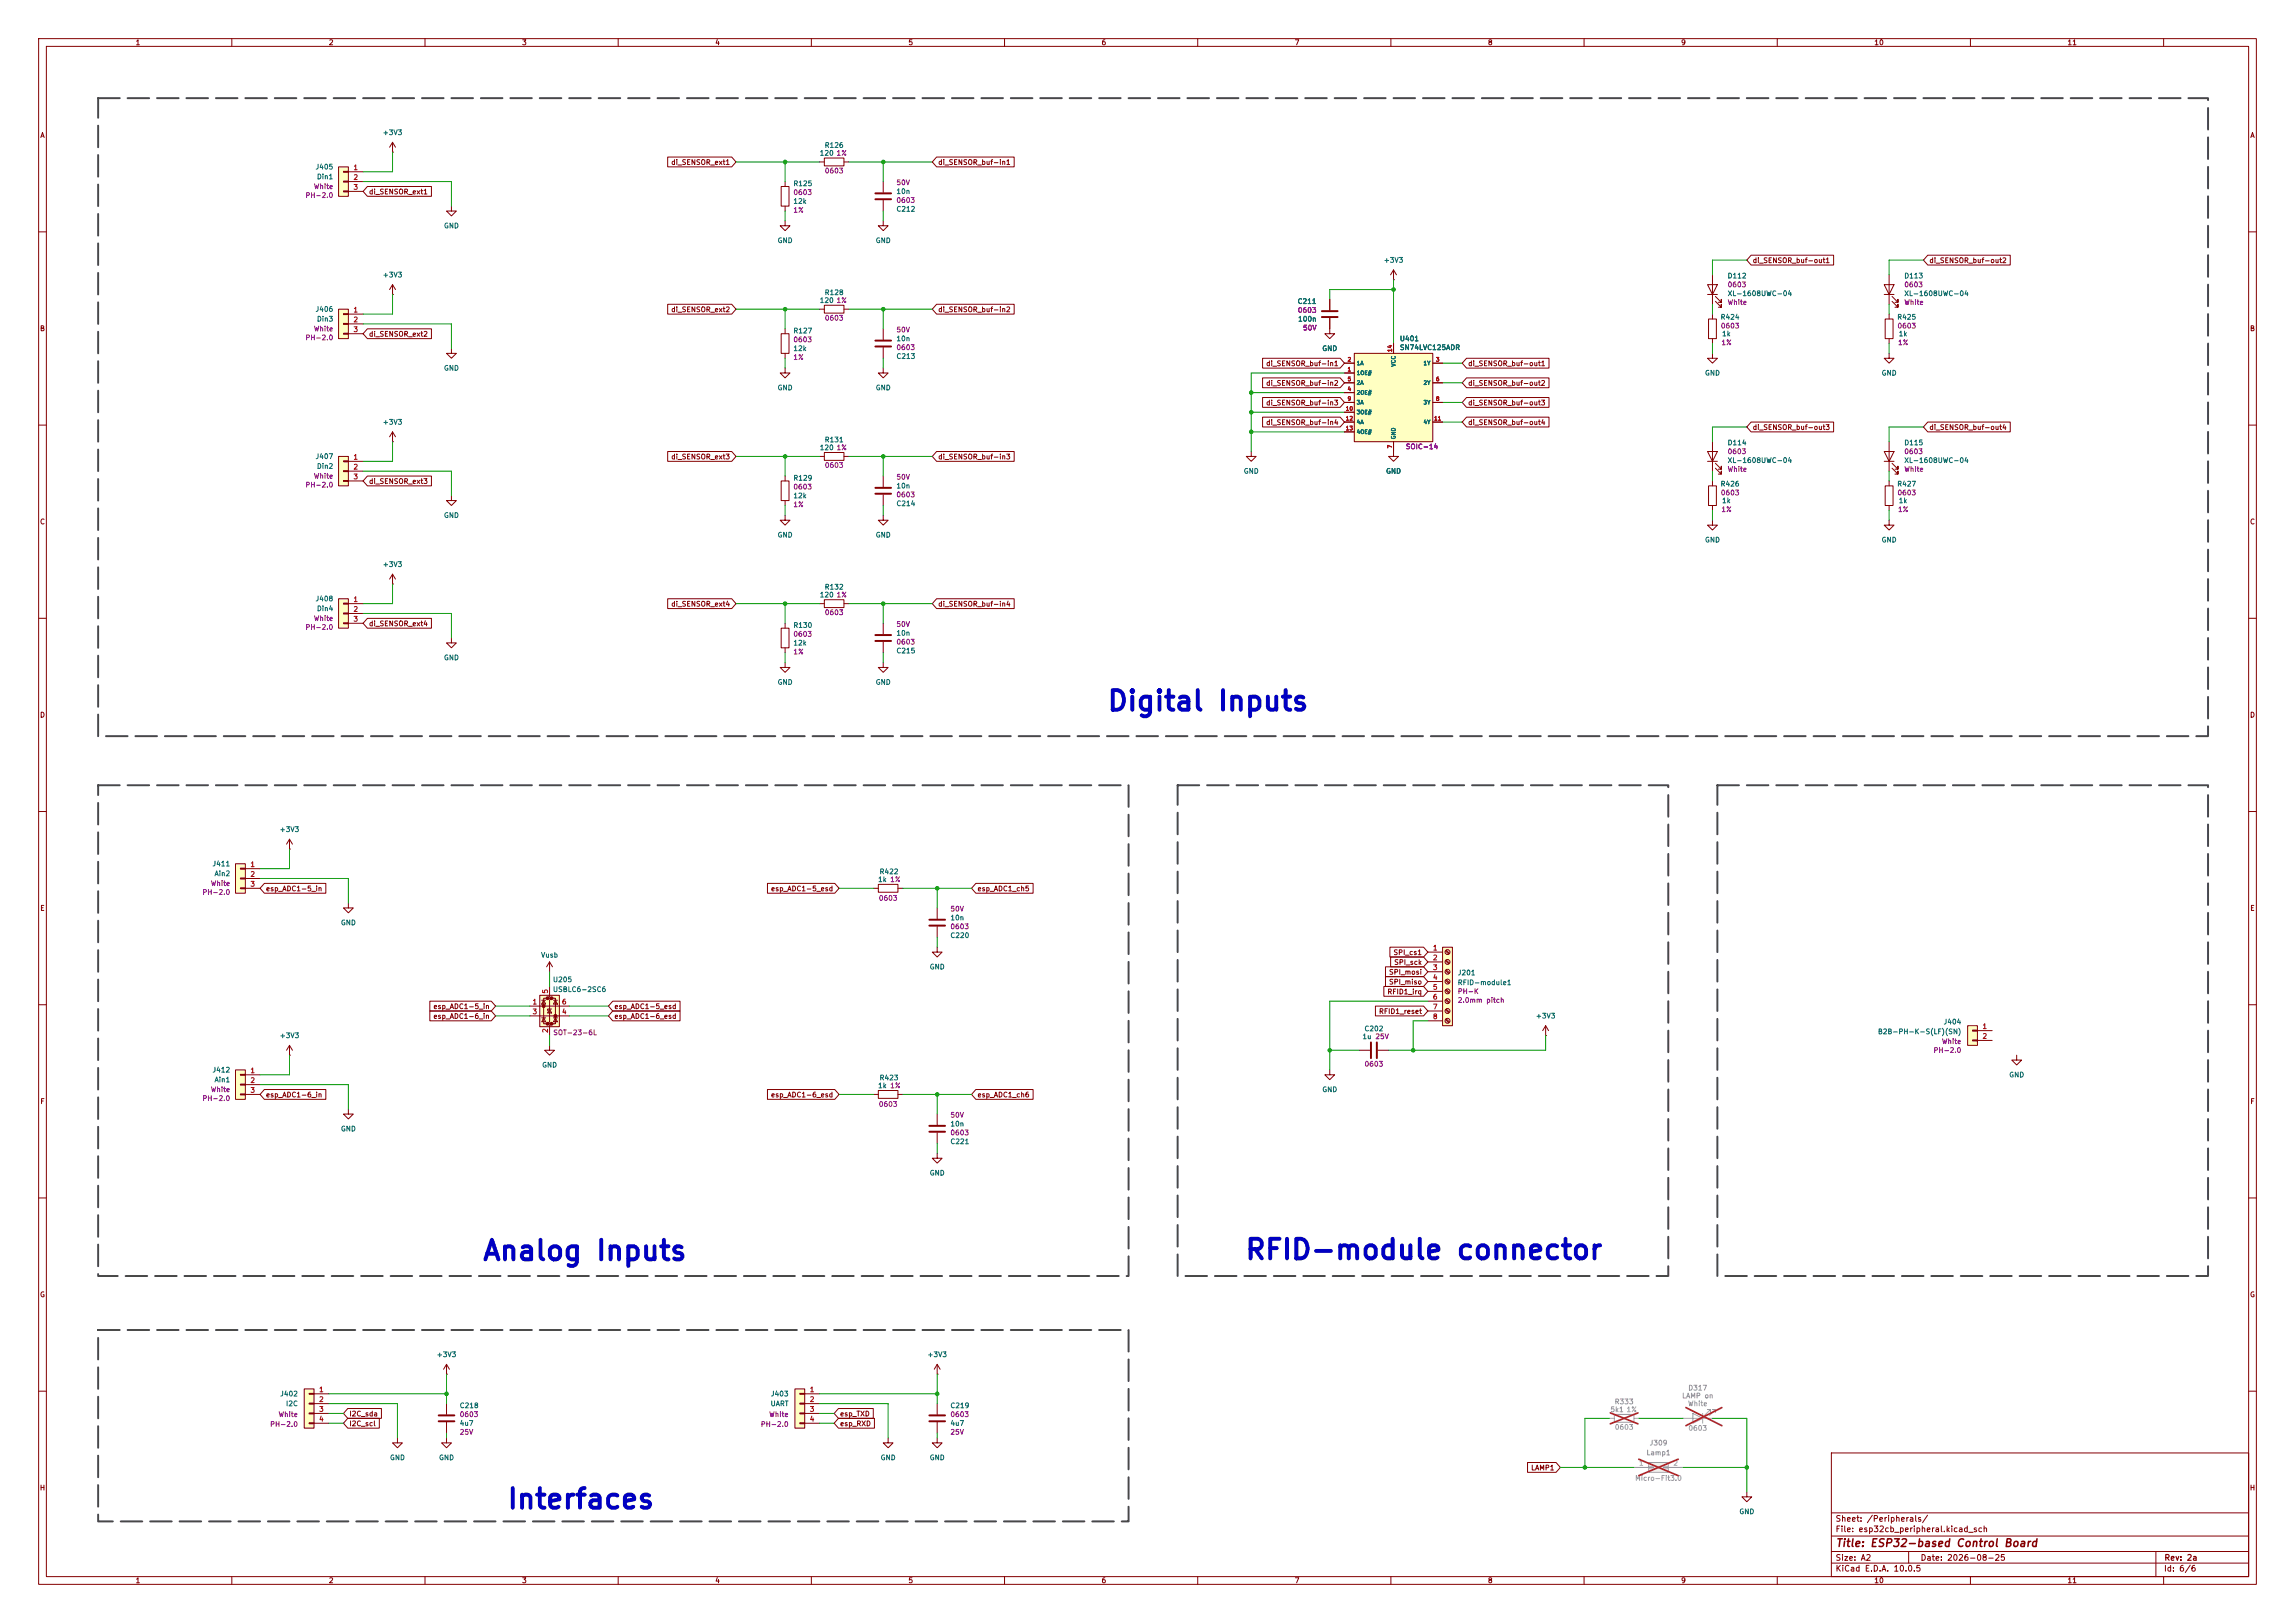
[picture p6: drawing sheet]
<svg xmlns="http://www.w3.org/2000/svg" width="594mm" height="420mm" viewBox="0 0 594 420" stroke-linecap="round" stroke-linejoin="round" font-family="sans-serif">
<defs><g id="words">
<g font-size="5.1" fill="#0000c2">
<text x="286.3" y="185.2">Digital Inputs</text>
<text x="124.6" y="327.4">Analog Inputs</text>
<text x="322" y="327.2">RFID-module connector</text>
<text x="131" y="391.7">Interfaces</text>
</g>
<text font-size="2" fill="#840000" x="475" y="400.8">Title: ESP32-based Control Board</text>
<g font-size="1.5" fill="#840000">
<text x="475" y="394.1">Sheet: /Peripherals/</text>
<text x="475" y="396.8">File: esp32cb_peripheral.kicad_sch</text>
<text x="475" y="407">KiCad E.D.A. 10.0.5</text>
<text x="475" y="404.2">Size: A2</text>
<text x="497" y="404.2">Date: 2026-08-25</text>
<text x="560" y="407">Id: 6/6</text>
<text x="560.1" y="404.2">Rev: 2a</text>
</g>
<g font-size="1.3" fill="#840000">
<text x="35" y="12">1</text>
<text x="85" y="12">2</text>
<text x="135" y="12">3</text>
<text x="185" y="12">4</text>
<text x="235" y="12">5</text>
<text x="285" y="12">6</text>
<text x="335" y="12">7</text>
<text x="385" y="12">8</text>
<text x="435" y="12">9</text>
<text x="485" y="12">10</text>
<text x="535" y="12">11</text>
<text x="10.3" y="36">A</text>
<text x="582.3" y="36">A</text>
<text x="173.6" y="43">di_SENSOR_ext1</text>
<text x="242.7" y="43">di_SENSOR_buf-in1</text>
<text x="95.4" y="50.6">di_SENSOR_ext1</text>
<text x="453.5" y="68.4">di_SENSOR_buf-out1</text>
<text x="499.2" y="68.4">di_SENSOR_buf-out2</text>
<text x="173.6" y="81.1">di_SENSOR_ext2</text>
<text x="242.7" y="81.1">di_SENSOR_buf-in2</text>
<text x="10.2" y="86">B</text>
<text x="95.4" y="87.4">di_SENSOR_ext2</text>
<text x="582.2" y="86">B</text>
<text x="327.6" y="95">di_SENSOR_buf-in1</text>
<text x="379.9" y="95">di_SENSOR_buf-out1</text>
<text x="327.6" y="100.1">di_SENSOR_buf-in2</text>
<text x="379.9" y="100.1">di_SENSOR_buf-out2</text>
<text x="327.6" y="105.2">di_SENSOR_buf-in3</text>
<text x="379.9" y="105.2">di_SENSOR_buf-out3</text>
<text x="327.6" y="110.3">di_SENSOR_buf-in4</text>
<text x="379.9" y="110.3">di_SENSOR_buf-out4</text>
<text x="453.5" y="111.5">di_SENSOR_buf-out3</text>
<text x="499.2" y="111.5">di_SENSOR_buf-out4</text>
<text x="173.6" y="119.2">di_SENSOR_ext3</text>
<text x="242.7" y="119.2">di_SENSOR_buf-in3</text>
<text x="95.4" y="125.5">di_SENSOR_ext3</text>
<text x="10.2" y="136">C</text>
<text x="582.2" y="136">C</text>
<text x="173.6" y="157.3">di_SENSOR_ext4</text>
<text x="242.7" y="157.3">di_SENSOR_buf-in4</text>
<text x="95.4" y="162.3">di_SENSOR_ext4</text>
<text x="10.2" y="186">D</text>
<text x="582.2" y="186">D</text>
<text x="68.7" y="230.9">esp_ADC1-5_in</text>
<text x="199.4" y="230.9">esp_ADC1-5_esd</text>
<text x="252.9" y="230.9">esp_ADC1_ch5</text>
<text x="10.3" y="236">E</text>
<text x="582.3" y="236">E</text>
<text x="360.5" y="247.4">SPI_cs1</text>
<text x="360.7" y="250">SPI_sck</text>
<text x="359" y="257.6">RFID1_irq</text>
<text x="359.4" y="255.1">SPI_miso</text>
<text x="359.4" y="252.5">SPI_mosi</text>
<text x="112" y="263.9">esp_ADC1-6_in</text>
<text x="112" y="261.4">esp_ADC1-5_in</text>
<text x="158.9" y="261.4">esp_ADC1-5_esd</text>
<text x="158.9" y="263.9">esp_ADC1-6_esd</text>
<text x="356.8" y="262.7">RFID1_reset</text>
<text x="10.3" y="286">F</text>
<text x="68.7" y="284.3">esp_ADC1-6_in</text>
<text x="199.4" y="284.3">esp_ADC1-6_esd</text>
<text x="252.9" y="284.3">esp_ADC1_ch6</text>
<text x="582.3" y="286">F</text>
<text x="10.2" y="336">G</text>
<text x="582.2" y="336">G</text>
<text x="90.3" y="366.8">I2C_sda</text>
<text x="90.3" y="369.4">I2C_scl</text>
<text x="217.3" y="369.4">esp_RXD</text>
<text x="217.3" y="366.8">esp_TXD</text>
<text x="396.2" y="380.8">LAMP1</text>
<text x="10.2" y="386">H</text>
<text x="582.2" y="386">H</text>
<text x="35" y="410">1</text>
<text x="85" y="410">2</text>
<text x="135" y="410">3</text>
<text x="185" y="410">4</text>
<text x="235" y="410">5</text>
<text x="285" y="410">6</text>
<text x="335" y="410">7</text>
<text x="385" y="410">8</text>
<text x="435" y="410">9</text>
<text x="485" y="410">10</text>
<text x="535" y="410">11</text>
</g>
<g font-size="1.3" fill="#006464">
<text x="98.9" y="35.3">+3V3</text>
<text x="212" y="40.6">120</text>
<text x="213.3" y="38.6">R126</text>
<text x="81.5" y="44.1">J405</text>
<text x="81.9" y="46.7">Din1</text>
<text x="205.2" y="48.5">R125</text>
<text x="205.2" y="53">12k</text>
<text x="231.9" y="50.5">10n</text>
<text x="114.8" y="59.4">GND</text>
<text x="231.9" y="55.1">C212</text>
<text x="201.1" y="63.2">GND</text>
<text x="226.5" y="63.2">GND</text>
<text x="358" y="68.3">+3V3</text>
<text x="98.9" y="72.1">+3V3</text>
<text x="213.3" y="76.7">R128</text>
<text x="447" y="72.3">D112</text>
<text x="447" y="76.9">XL-1608UWC-04</text>
<text x="492.7" y="72.3">D113</text>
<text x="492.7" y="76.9">XL-1608UWC-04</text>
<text x="81.5" y="81">J406</text>
<text x="81.9" y="83.5">Din3</text>
<text x="212" y="78.7">120</text>
<text x="335.7" y="78.9">C211</text>
<text x="335.9" y="83.5">100n</text>
<text x="445.2" y="83">R424</text>
<text x="490.9" y="83">R425</text>
<text x="205.2" y="86.6">R127</text>
<text x="231.9" y="88.6">10n</text>
<text x="362.2" y="88.6">U401</text>
<text x="445.6" y="87.3">1k</text>
<text x="491.3" y="87.3">1k</text>
<text x="205.2" y="91.1">12k</text>
<text x="231.9" y="93.2">C213</text>
<text x="342.1" y="91.1">GND</text>
<text x="362.2" y="90.9">SN74LVC125ADR</text>
<text x="114.8" y="96.2">GND</text>
<text x="201.1" y="101.3">GND</text>
<text x="226.5" y="101.3">GND</text>
<text x="441.2" y="97.5">GND</text>
<text x="486.9" y="97.5">GND</text>
<text x="98.9" y="110.2">+3V3</text>
<text x="81.5" y="119.1">J407</text>
<text x="212" y="116.8">120</text>
<text x="213.3" y="114.8">R131</text>
<text x="447" y="115.5">D114</text>
<text x="492.7" y="115.5">D115</text>
<text x="81.9" y="121.6">Din2</text>
<text x="205.2" y="124.7">R129</text>
<text x="321.8" y="122.9">GND</text>
<text x="358.6" y="122.9">GND</text>
<text x="447" y="120.1">XL-1608UWC-04</text>
<text x="492.7" y="120.1">XL-1608UWC-04</text>
<text x="205.2" y="129.2">12k</text>
<text x="231.9" y="131.3">C214</text>
<text x="231.9" y="126.7">10n</text>
<text x="445.2" y="126.2">R426</text>
<text x="445.6" y="130.5">1k</text>
<text x="490.9" y="126.2">R427</text>
<text x="491.3" y="130.5">1k</text>
<text x="114.8" y="134.3">GND</text>
<text x="201.1" y="139.4">GND</text>
<text x="226.5" y="139.4">GND</text>
<text x="441.2" y="140.7">GND</text>
<text x="486.9" y="140.7">GND</text>
<text x="98.9" y="147">+3V3</text>
<text x="81.5" y="155.9">J408</text>
<text x="212" y="154.9">120</text>
<text x="213.3" y="152.9">R132</text>
<text x="81.9" y="158.4">Din4</text>
<text x="205.2" y="162.8">R130</text>
<text x="205.2" y="167.3">12k</text>
<text x="231.9" y="164.8">10n</text>
<text x="114.8" y="171.1">GND</text>
<text x="231.9" y="169.4">C215</text>
<text x="201.1" y="177.5">GND</text>
<text x="226.5" y="177.5">GND</text>
<text x="72.3" y="215.6">+3V3</text>
<text x="54.9" y="224.5">J411</text>
<text x="55.4" y="227">Ain2</text>
<text x="227.5" y="226.5">R422</text>
<text x="227.1" y="228.5">1k 1%</text>
<text x="88.1" y="239.7">GND</text>
<text x="245.9" y="238.5">10n</text>
<text x="245.9" y="243">C220</text>
<text x="139.9" y="248.1">Vusb</text>
<text x="240.5" y="251.2">GND</text>
<text x="143" y="254.5">U205</text>
<text x="143" y="257">USBLC6-2SC6</text>
<text x="377.2" y="252.7">J201</text>
<text x="377.2" y="255.2">RFID-module1</text>
<text x="397.4" y="263.9">+3V3</text>
<text x="72.3" y="268.9">+3V3</text>
<text x="352.5" y="269.2">1u 25V</text>
<text x="353" y="267.2">C202</text>
<text x="485.9" y="267.9">B2B-PH-K-S(LF)(SN)</text>
<text x="502.9" y="265.4">J404</text>
<text x="54.9" y="277.8">J412</text>
<text x="55.4" y="280.4">Ain1</text>
<text x="140.2" y="276.6">GND</text>
<text x="227.1" y="281.9">1k 1%</text>
<text x="227.5" y="279.9">R423</text>
<text x="519.9" y="279.1">GND</text>
<text x="342.1" y="282.9">GND</text>
<text x="88.1" y="293.1">GND</text>
<text x="245.9" y="291.8">10n</text>
<text x="245.9" y="296.4">C221</text>
<text x="240.5" y="304.5">GND</text>
<text x="112.9" y="351.5">+3V3</text>
<text x="239.9" y="351.5">+3V3</text>
<text x="72.4" y="361.6">J402</text>
<text x="73.9" y="364.2">I2C</text>
<text x="118.9" y="364.7">C218</text>
<text x="199.3" y="364.2">UART</text>
<text x="199.4" y="361.6">J403</text>
<text x="245.9" y="364.7">C219</text>
<text x="118.9" y="369.3">4u7</text>
<text x="245.9" y="369.3">4u7</text>
<text x="100.8" y="378.2">GND</text>
<text x="113.5" y="378.2">GND</text>
<text x="227.8" y="378.2">GND</text>
<text x="240.5" y="378.2">GND</text>
<text x="450.1" y="392.1">GND</text>
</g>
<g font-size="1.3" fill="#840084">
<text x="216.4" y="40.6">1%</text>
<text x="213.4" y="45.2">0603</text>
<text x="78.9" y="51.5">PH-2.0</text>
<text x="81.1" y="49.2">White</text>
<text x="205.2" y="50.7">0603</text>
<text x="231.9" y="52.8">0603</text>
<text x="231.9" y="48.2">50V</text>
<text x="205.2" y="55.3">1%</text>
<text x="447" y="74.6">0603</text>
<text x="492.7" y="74.6">0603</text>
<text x="213.4" y="83.3">0603</text>
<text x="216.4" y="78.7">1%</text>
<text x="335.8" y="81.2">0603</text>
<text x="447" y="79.2">White</text>
<text x="492.7" y="79.2">White</text>
<text x="78.9" y="88.3">PH-2.0</text>
<text x="81.1" y="86.1">White</text>
<text x="205.2" y="88.8">0603</text>
<text x="231.9" y="86.3">50V</text>
<text x="337.1" y="85.8">50V</text>
<text x="445.3" y="85.3">0603</text>
<text x="445.4" y="89.6">1%</text>
<text x="491" y="85.3">0603</text>
<text x="491.1" y="89.6">1%</text>
<text x="205.2" y="93.4">1%</text>
<text x="231.9" y="90.9">0603</text>
<text x="216.4" y="116.8">1%</text>
<text x="363.7" y="116.5">SOIC-14</text>
<text x="447" y="117.8">0603</text>
<text x="492.7" y="117.8">0603</text>
<text x="81.1" y="124.2">White</text>
<text x="213.4" y="121.4">0603</text>
<text x="231.9" y="124.4">50V</text>
<text x="447" y="122.4">White</text>
<text x="492.7" y="122.4">White</text>
<text x="78.9" y="126.4">PH-2.0</text>
<text x="205.2" y="126.9">0603</text>
<text x="205.2" y="131.5">1%</text>
<text x="231.9" y="129">0603</text>
<text x="445.3" y="128.5">0603</text>
<text x="491" y="128.5">0603</text>
<text x="445.4" y="132.8">1%</text>
<text x="491.1" y="132.8">1%</text>
<text x="216.4" y="154.9">1%</text>
<text x="81.1" y="161">White</text>
<text x="213.4" y="159.5">0603</text>
<text x="78.9" y="163.3">PH-2.0</text>
<text x="205.2" y="165">0603</text>
<text x="231.9" y="167.1">0603</text>
<text x="231.9" y="162.5">50V</text>
<text x="205.2" y="169.6">1%</text>
<text x="52.3" y="231.8">PH-2.0</text>
<text x="54.4" y="229.6">White</text>
<text x="227.3" y="233.4">0603</text>
<text x="245.9" y="236.2">50V</text>
<text x="245.9" y="240.7">0603</text>
<text x="377.2" y="257.5">PH-K</text>
<text x="377.2" y="259.8">2.0mm pitch</text>
<text x="143.1" y="268.2">SOT-23-6L</text>
<text x="500.3" y="272.7">PH-2.0</text>
<text x="502.5" y="270.5">White</text>
<text x="353.1" y="276.3">0603</text>
<text x="52.3" y="285.2">PH-2.0</text>
<text x="54.4" y="282.9">White</text>
<text x="227.3" y="286.7">0603</text>
<text x="245.9" y="289.5">50V</text>
<text x="245.9" y="294.1">0603</text>
<text x="69.8" y="369.5">PH-2.0</text>
<text x="72" y="367">White</text>
<text x="118.9" y="367">0603</text>
<text x="118.9" y="371.5">25V</text>
<text x="196.8" y="369.5">PH-2.0</text>
<text x="199" y="367">White</text>
<text x="245.9" y="367">0603</text>
<text x="245.9" y="371.5">25V</text>
</g>
<g font-size="1.3" fill="#a90000">
<text x="91.3" y="44.3">1</text>
<text x="91.3" y="46.9">2</text>
<text x="91.3" y="49.4">3</text>
<text x="91.3" y="81.1">1</text>
<text x="91.3" y="83.7">2</text>
<text x="91.3" y="86.2">3</text>
<text x="91.3" y="119.2">1</text>
<text x="91.3" y="121.8">2</text>
<text x="91.3" y="124.3">3</text>
<text x="91.3" y="156.1">1</text>
<text x="91.3" y="158.6">2</text>
<text x="91.3" y="161.2">3</text>
<text x="64.7" y="224.7">1</text>
<text x="64.7" y="227.2">2</text>
<text x="64.7" y="229.7">3</text>
<text x="370.7" y="246.2">1</text>
<text x="370.7" y="248.8">2</text>
<text x="370.7" y="251.3">3</text>
<text x="142.1" y="257.3" transform="rotate(-90 142.1 257.3)">5</text>
<text x="370.7" y="253.9">4</text>
<text x="370.7" y="256.4">5</text>
<text x="137.7" y="260.2">1</text>
<text x="137.7" y="262.8">3</text>
<text x="145.3" y="262.8">4</text>
<text x="145.3" y="260.2">6</text>
<text x="370.7" y="258.9">6</text>
<text x="370.7" y="261.5">7</text>
<text x="142.1" y="267.4" transform="rotate(-90 142.1 267.4)">2</text>
<text x="370.7" y="264">8</text>
<text x="513" y="266.6">1</text>
<text x="513" y="269.1">2</text>
<text x="64.7" y="278">1</text>
<text x="64.7" y="280.5">2</text>
<text x="64.7" y="283.1">3</text>
<text x="82.5" y="360.5">1</text>
<text x="82.5" y="363.1">2</text>
<text x="82.5" y="365.6">3</text>
<text x="209.5" y="360.5">1</text>
<text x="209.5" y="363.1">2</text>
<text x="209.5" y="365.6">3</text>
<text x="82.5" y="368.2">4</text>
<text x="209.5" y="368.2">4</text>
</g>
<g font-size="1.3" fill="#989898">
<text x="416.7" y="365.7">5k1</text>
<text x="417.8" y="363.7">R333</text>
<text x="435.2" y="362.2">LAMP on</text>
<text x="436.8" y="360.1">D317</text>
<text x="426" y="376.9">Lamp1</text>
<text x="426.8" y="374.3">J309</text>
</g>
<g font-size="1.3" fill="#a1a1a1">
<text x="420.9" y="365.7">1%</text>
<text x="436.8" y="364.2">White</text>
<text x="417.8" y="370.3">0603</text>
<text x="436.9" y="370.5">0603</text>
<text x="423.1" y="383.5">Micro-Fit3.0</text>
</g>
<g font-size="1.3" fill="#aaa">
<text x="424.1" y="379.6">1</text>
<text x="433" y="379.6">2</text>
</g>
<g font-size="1" fill="#a90000">
<text x="348.7" y="93.8">2</text>
<text x="360.5" y="91.2" transform="rotate(-90 360.5 91.2)">14</text>
<text x="371.5" y="93.8">3</text>
<text x="348.7" y="96.3">1</text>
<text x="348.7" y="101.4">4</text>
<text x="348.7" y="98.9">5</text>
<text x="371.5" y="98.9">6</text>
<text x="348.2" y="106.5">10</text>
<text x="348.7" y="104">9</text>
<text x="371.5" y="104">8</text>
<text x="348.2" y="109">12</text>
<text x="348.2" y="111.6">13</text>
<text x="371.1" y="109">11</text>
<text x="360.5" y="116.1" transform="rotate(-90 360.5 116.1)">7</text>
</g>
<g font-size="1" fill="#006464">
<text x="351" y="94.7">1A</text>
<text x="361.4" y="95" transform="rotate(-90 361.4 95)">VCC</text>
<text x="368.3" y="94.7">1Y</text>
<text x="351" y="97.3">1OE#</text>
<text x="351" y="99.8">2A</text>
<text x="368.3" y="99.8">2Y</text>
<text x="351" y="102.4">2OE#</text>
<text x="351" y="104.9">3A</text>
<text x="351" y="107.4">3OE#</text>
<text x="368.3" y="104.9">3Y</text>
<text x="351" y="110">4A</text>
<text x="351" y="112.5">4OE#</text>
<text x="361.4" y="113.8" transform="rotate(-90 361.4 113.8)">GND</text>
<text x="368.3" y="110">4Y</text>
</g>
</g></defs>
<g fill="none" stroke="#840000" stroke-width=".26">
<path d="M10 10h574v400h-574zM12 12h570v396h-570zM60 10v2M110 10v2M160 10v2M210 10v2M260 10v2M310 10v2M360 10v2M410 10v2M460 10v2M510 10v2"/>
<path d="M560 10v2M10 60h2M582 60h2M10 110h2M582 110h2M487.9 125.7h2.1v5.1h-2.1zM488.9 124.5v1.2M488.9 130.8v1.3M10 160h2M582 160h2M10 210h2M582 210h2"/>
<path d="M142.2 248.9l-.7 1.3M142.2 248.9l.8 1.3M142.2 248.9v2.6M10 260h2M351.8 271.8h2.8M356.6 271.8h2.8M582 260h2M10 310h2M582 310h2M242.6 355.6h.1M242.6 353.1v2.5M242.6 353.1l.7 1.2"/>
<path d="M242.6 353.1l-.8 1.2M10 360h2M229.9 372.1v1.3h-1.3l1.3 1.3 1.2-1.3h-1.2M242.6 372.1v1.3h-1.3l1.3 1.3 1.2-1.3h-1.2M242.6 363.2v2.8M242.6 368v2.8M474 376h108v32h-108zM582 360h2M474 397.5h108M474 391.5h108M60 408v2M110 408v2"/>
<path d="M160 408v2M210 408v2M260 408v2M310 408v2M360 408v2M410 408v2M460 408v2M474 404.5h108M474 401.5h108M494 401.5v3M510 408v2M558 401.5v6.5"/>
<path d="M560 408v2"/>
</g>
<path d="M354.8 269.7v4.1M356.4 269.7v4.1M240.5 367.8h4.1M240.5 366.3h4.1" fill="none" stroke="#840000" stroke-width=".51"/>
<path d="M416.6 367h1.2M417.8 366h5.1v2h-5.1zM422.9 367h1.3" fill="none" stroke="#a1a1a1" stroke-width=".26"/>
<path d="M416.8 365.6l7.2 2.8M424 365.6l-7.2 2.8" fill="none" stroke="#e12e31" stroke-width=".46"/>
<path d="M139.7 257.6h5.1v8.1h-5.1z" fill="#ffffc2"/>
<g fill="#840000" stroke="#840000" stroke-width=".51">
<circle cx="140.7" cy="260.3" r=".25"/>
<circle cx="141.7" cy="258.3" r=".25"/>
<circle cx="141.7" cy="264.9" r=".25"/>
<circle cx="142.7" cy="258.3" r=".25"/>
<circle cx="142.7" cy="264.9" r=".25"/>
<circle cx="143.8" cy="262.9" r=".25"/>
</g>
<g fill="none" stroke="#840000" stroke-width=".26">
<path d="M242.6 235v2.7M242.6 239.8v2.8M139.7 257.6h5.1v8.1h-5.1zM140.2 258.8h1M140.7 258.8l.5 1h-1zM141.7 258.3h-1v6.6h1M142.2 255.3v2.5l-.5 .5h1l-.5 .5v5.6l-.5 .5h1l-.5 .5v2.6M142.7 258.3h1.1v6.6h-1.1M143.3 258.8h1M143.8 258.8l.5 1h-1zM242.6 245.1v1.3h-1.3l1.3 1.3 1.2-1.3h-1.2M137.2 260.4h10.1"/>
<path d="M137.2 262.9h10.1M140.2 263.4h1M140.7 263.4l.5 1h-1zM142.2 261.1l.5 1h-1zM142.2 270.5v1.3h1.3l-1.3 1.3-1.2-1.3h1.2M142.7 261.1h-1v.4M143.3 263.4h1M143.8 263.4l.5 1h-1zM452.1 386.1v1.3h-1.3l1.3 1.2 1.3-1.2h-1.3"/>
</g>
<path d="M435.6 367h7.6M438.1 365.8l2.6 1.2-2.6 1.3zM440.7 365.8v2.5M442.7 365.5v-.8h-.7h.7l-1.5 1.6M444 365.5v-.8h-.8h.8l-1.5 1.6" fill="none" stroke="#a1a1a1" stroke-width=".26"/>
<path d="M436.3 364.2l9.4 4.7M445.7 364.2l-9.4 4.7" fill="none" stroke="#e12e31" stroke-width=".46"/>
<path d="M240.5 238h4.1M240.5 239.5h4.1" fill="none" stroke="#840000" stroke-width=".51"/>
<path d="M426.7 378.5h5.1v2.5h-5.1z" fill="#f0f0f0"/>
<path d="M422.9 379.7h3.8M426.7 378.5h5.1v2.5h-5.1zM426.7 379.6h1.3v.3h-1.3zM430.5 379.6h1.3v.3h-1.3zM431.8 379.7h3.8" fill="none" stroke="#a1a1a1" stroke-width=".26"/>
<path d="M424.2 377.6l10.2 4.3M434.4 377.6l-10.2 4.3" fill="none" stroke="#e12e31" stroke-width=".46"/>
<path d="M61 223.5h2.5v7.6h-2.5z" fill="#ffffc2"/>
<g fill="none" stroke="#840000" stroke-width=".26">
<path d="M202.2 48.3h2v5h-2zM203.2 57.2v1.2h-1.3l1.3 1.3 1.3-1.3h-1.3M203.2 47v1.3M203.2 53.3v1.3M228.6 57.2v1.2h-1.3l1.3 1.3 1.3-1.3h-1.3M228.6 47v2.8M228.6 51.8v2.8M213.4 79h5v2h-5zM203.2 95.3v1.2h-1.3l1.3 1.3 1.3-1.3h-1.3M212.1 80h1.3M218.4 80h1.3M228.6 95.3v1.2h-1.3l1.3 1.3 1.3-1.3h-1.3"/>
<path d="M228.6 85.1v2.8M228.6 89.9v2.8M212.1 118.1h1.3M213.4 117.1h5v2h-5zM218.4 118.1h1.3M487.7 116.8h2.5l-1.3 2.6zM487.7 119.4h2.5M488.9 114.3v7.6M489.7 119.9l1.5 1.5v-.7v.7h-.7M442.2 125.7h2v5.1h-2zM443.2 124.5v1.2M443.2 130.8v1.3"/>
<path d="M489.7 121.2l1.5 1.5v-.8v.8h-.7M61 223.5h2.5v7.6h-2.5zM62.2 224.7h1.3v.2h-1.3zM62.2 227.2h1.3v.3h-1.3zM62.2 229.7h1.3v.3h-1.3zM63.5 224.8h3.8M63.5 227.3h3.8M63.5 229.9h3.8M522 273.1v1.2h-1.3l1.3 1.3 1.2-1.3h-1.2"/>
</g>
<path d="M226.6 50h4M226.6 51.6h4M226.6 88.1h4M226.6 89.7h4" fill="none" stroke="#840000" stroke-width=".51"/>
<path d="M509.3 265.4h2.5v5.1h-2.5z" fill="#ffffc2"/>
<g fill="none" stroke="#840000" stroke-width=".26">
<path d="M101.6 39.4h.1M101.6 36.8l.8 1.3M101.6 36.8l-.8 1.3M101.6 36.8v2.6M344.2 77.5v2.8M360.7 72.4h.1M360.7 69.9l.7 1.2M360.7 69.9l-.8 1.2M360.7 69.9v2.5M442 73.7h2.5l-1.3 2.5zM442 76.2h2.5M443.2 71.1v7.6"/>
<path d="M444 78l1.5 1.5v-.8v.8h-.7M444 76.7l1.5 1.5v-.7v.7h-.7M487.7 73.7h2.5l-1.3 2.5zM487.7 76.2h2.5M488.9 71.1v7.6M489.7 78l1.5 1.5v-.8v.8h-.7M489.7 76.7l1.5 1.5v-.7v.7h-.7M202.2 86.4h2v5h-2zM203.2 85.1v1.3M203.2 91.4v1.3M344.2 82.3v4.1h-1.3l1.3 1.2 1.2-1.2h-1.2M442.2 82.6h2v5h-2z"/>
<path d="M443.2 91.4v1.3h-1.2l1.2 1.3 1.3-1.3h-1.3M443.2 81.3v1.3M443.2 87.6v1.3M487.9 82.6h2.1v5h-2.1zM488.9 91.4v1.3h-1.2l1.2 1.3 1.3-1.3h-1.3M488.9 81.3v1.3M488.9 87.6v1.3M202.2 124.5h2v5h-2zM203.2 133.4v1.2h-1.3l1.3 1.3 1.3-1.3h-1.3M203.2 123.2v1.3M203.2 129.5v1.3M228.6 133.4v1.2h-1.3l1.3 1.3 1.3-1.3h-1.3"/>
<path d="M228.6 123.2v2.8M228.6 128v2.8M212.1 156.2h1.3M213.4 155.2h5v2h-5zM218.4 156.2h1.3M202.2 162.6h2v5h-2zM203.2 171.5v1.2h-1.3l1.3 1.3 1.3-1.3h-1.3M203.2 161.3v1.3M203.2 167.6v1.3M228.6 171.5v1.2h-1.3l1.3 1.3 1.3-1.3h-1.3M228.6 161.3v2.8M228.6 166.1v2.8"/>
<path d="M226.1 229.9h1.2M227.3 228.9h5.1v2h-5.1zM232.4 229.9h1.3M344.2 276.9v1.2h1.2l-1.2 1.3-1.3-1.3h1.3M400 268h.1M400 265.4l.8 1.3M400 265.4l-.7 1.3M400 265.4v2.6M509.3 265.4h2.5v5.1h-2.5zM510.5 266.6h1.3v.2h-1.3zM510.5 269.1h1.3v.3h-1.3zM511.8 266.7h3.8"/>
<path d="M511.8 269.2h3.8M226.1 283.2h1.2M227.3 282.2h5.1v2h-5.1zM232.4 283.2h1.3"/>
</g>
<path d="M342.1 82h4.1M342.1 80.5h4.1M226.6 126.2h4M226.6 127.8h4M226.6 164.3h4M226.6 165.9h4" fill="none" stroke="#840000" stroke-width=".51"/>
<path d="M373.4 245.1h2.5v20.3h-2.5z" fill="#ffffc2"/>
<g fill="none" stroke="#840000" stroke-width=".26">
<path d="M74.9 219.7h.1M74.9 217.2l.8 1.2M74.9 217.2l-.7 1.2M74.9 217.2v2.5M369.6 246.4h3.8M369.6 248.9h3.8M369.6 251.5h3.8M369.6 254h3.8M369.6 256.5h3.8M369.6 259.1h3.8M373.4 245.1h2.5v20.3h-2.5zM374.1 246l.9 .9"/>
<path d="M374.1 248.6l.9 .8M374.1 251.1l.9 .9M374.1 253.7l.9 .8M374.1 256.2l.9 .8M374.1 258.7l.9 .9M374.3 245.9l.9 .8M374.3 248.4l.9 .9M374.3 251l.9 .8M374.3 253.5l.9 .8M374.3 256l.9 .9M374.3 258.6l.9 .8M369.6 261.6h3.8"/>
<path d="M369.6 264.2h3.8M374.1 261.3l.9 .8M374.1 263.8l.9 .9M374.3 261.1l.9 .9M374.3 263.7l.9 .8M242.6 298.5v1.2h-1.3l1.3 1.3 1.2-1.3h-1.2"/>
<circle cx="374.6" cy="259.1" r=".63"/>
<circle cx="374.6" cy="256.5" r=".63"/>
<circle cx="374.6" cy="254" r=".63"/>
<circle cx="374.6" cy="246.4" r=".63"/>
<circle cx="374.6" cy="248.9" r=".63"/>
<circle cx="374.6" cy="251.5" r=".63"/>
<circle cx="374.6" cy="261.6" r=".63"/>
<circle cx="374.6" cy="264.2" r=".63"/>
</g>
<path d="M205.7 359.4h2.6v10.2h-2.6z" fill="#ffffc2"/>
<path d="M242.6 288.3v2.8M242.6 293.1v2.8M205.7 359.4h2.6v10.2h-2.6zM207 360.6h1.3v.2h-1.3zM207 363.1h1.3v.2h-1.3zM207 365.6h1.3v.3h-1.3zM207 368.2h1.3v.2h-1.3zM208.3 360.7h3.8M208.3 363.2h3.8M208.3 365.8h3.8M208.3 368.3h3.8" fill="none" stroke="#840000" stroke-width=".26"/>
<path d="M240.5 291.3h4.1M240.5 292.9h4.1" fill="none" stroke="#840000" stroke-width=".51"/>
<path d="M61 276.9h2.5v7.6h-2.5z" fill="#ffffc2"/>
<g fill="none" stroke="#840000" stroke-width=".26">
<path d="M101.6 76.2h.1M101.6 73.7l.8 1.2M101.6 73.7l-.8 1.2M101.6 73.7v2.5M116.8 90.2v1.2h-1.2l1.2 1.3 1.3-1.3h-1.3M61 276.9h2.5v7.6h-2.5zM62.2 278h1.3v.3h-1.3zM63.5 278.1h3.8M62.2 280.5h1.3v.3h-1.3zM62.2 283.1h1.3v.2h-1.3zM63.5 280.7h3.8M63.5 283.2h3.8"/>
<path d="M90.2 287v1.3h-1.3l1.3 1.3 1.2-1.3h-1.2M115.6 363.2v2.8M115.6 368v2.8"/>
</g>
<path d="M113.5 367.8h4.1M113.5 366.3h4.1" fill="none" stroke="#840000" stroke-width=".51"/>
<path d="M87.6 80h2.6v7.6h-2.6z" fill="#ffffc2"/>
<g fill="none" stroke="#840000" stroke-width=".26">
<path d="M116.8 53.3v1.3h-1.2l1.2 1.3 1.3-1.3h-1.3M87.6 80h2.6v7.6h-2.6zM88.9 81.2h1.3v.2h-1.3zM88.9 83.7h1.3v.2h-1.3zM88.9 86.2h1.3v.3h-1.3zM90.2 81.3h3.8M90.2 83.8h3.8M90.2 86.4h3.8M323.8 116.8v1.3h-1.2l1.2 1.3 1.3-1.3h-1.3M360.7 116.8v1.3h-1.3l1.3 1.3 1.2-1.3h-1.2M443.2 134.6v1.3h-1.2l1.2 1.3 1.3-1.3h-1.3M101.6 151.1h.1"/>
<path d="M101.6 148.6l.8 1.3M101.6 148.6l-.8 1.3M101.6 148.6v2.5M116.8 165.1v1.3h-1.2l1.2 1.2 1.3-1.2h-1.3M115.6 355.6h.1M115.6 353.1l.7 1.2M115.6 353.1l-.8 1.2M115.6 353.1v2.5M102.9 372.1v1.3h-1.3l1.3 1.3 1.2-1.3h-1.2M115.6 372.1v1.3h-1.3l1.3 1.3 1.2-1.3h-1.2"/>
</g>
<path d="M87.6 154.9h2.6v7.7h-2.6z" fill="#ffffc2"/>
<path d="M87.6 154.9h2.6v7.7h-2.6zM88.9 156.1h1.3v.2h-1.3zM88.9 158.6h1.3v.3h-1.3zM90.2 156.2h3.8M90.2 158.8h3.8M88.9 161.2h1.3v.2h-1.3zM90.2 161.3h3.8" fill="none" stroke="#840000" stroke-width=".26"/>
<path d="M350.5 91.4h20.3v22.9h-20.3z" fill="#ffffc2"/>
<g fill="none" stroke="#840000" stroke-width=".26">
<path d="M348 96.5h2.5M348 94h2.5M348 99.1h2.5M350.5 91.4h20.3v22.9h-20.3zM360.7 88.9v2.5M370.8 94h2.6M370.8 99.1h2.6M348 101.6h2.5M348 104.1h2.5M348 106.7h2.5M348 109.2h2.5M348 111.8h2.5"/>
<path d="M360.7 114.3v2.5M370.8 104.1h2.6M370.8 109.2h2.6M442 116.8h2.5l-1.3 2.6zM442 119.4h2.5M443.2 114.3v7.6M444 119.9l1.5 1.5v-.7v.7h-.7M444 121.2l1.5 1.5v-.8v.8h-.7M90.2 233.7v1.3h-1.3l1.3 1.2 1.2-1.2h-1.2M74.9 273.1h.1M74.9 270.5l.8 1.3M74.9 270.5l-.7 1.3"/>
<path d="M74.9 270.5v2.6"/>
</g>
<path d="M78.7 359.4h2.6v10.2h-2.6z" fill="#ffffc2"/>
<g fill="none" stroke="#840000" stroke-width=".26">
<path d="M101.6 114.3h.1M101.6 111.8l.8 1.2M101.6 111.8l-.8 1.2M101.6 111.8v2.5M78.7 359.4h2.6v10.2h-2.6zM80 360.6h1.3v.2h-1.3zM80 363.1h1.3v.2h-1.3zM80 365.6h1.3v.3h-1.3zM80 368.2h1.3v.2h-1.3zM81.3 360.7h3.8M81.3 363.2h3.8M81.3 365.8h3.8"/>
<path d="M81.3 368.3h3.8"/>
</g>
<path d="M87.6 43.2h2.6v7.6h-2.6z" fill="#ffffc2"/>
<path d="M87.6 43.2h2.6v7.6h-2.6zM88.9 44.3h1.3v.3h-1.3zM88.9 46.9h1.3v.2h-1.3zM88.9 49.4h1.3v.3h-1.3zM90.2 44.5h3.8M90.2 47h3.8M90.2 49.5h3.8M212.1 41.9h1.3M213.4 40.9h5v2h-5zM218.4 41.9h1.3M116.8 128.3v1.2h-1.2l1.2 1.3 1.3-1.3h-1.3" fill="none" stroke="#840000" stroke-width=".26"/>
<path d="M87.6 118.1h2.6v7.6h-2.6z" fill="#ffffc2"/>
<g fill="none" stroke="#840000" stroke-width=".26">
<path d="M95.1 48.3h16.6v2.5h-16.6l-1.1-1.3zM172.8 40.6h16.6l1.1 1.3-1.1 1.3h-16.6zM242.4 40.6h20.1v2.6h-20.1l-1.1-1.3zM172.8 78.7h16.6l1.1 1.3-1.1 1.3h-16.6zM242.4 78.7h20.1v2.6h-20.1l-1.1-1.3zM344.2 77.5v2.8M453.2 66h21.4v2.6h-21.4l-1.1-1.3zM499 66h21.3v2.6h-21.3l-1.2-1.3zM95.1 85.1h16.6v2.5h-16.6l-1.1-1.2zM326.8 97.8h20.1l1.1 1.3-1.1 1.2h-20.1zM326.8 92.7h20.1l1.1 1.3-1.1 1.3h-20.1zM344.2 82.3v2.8"/>
<path d="M348 96.5h2.5M348 94h2.5M348 99.1h2.5M360.7 88.9v2.5M370.8 94h2.6M370.8 99.1h2.6M379.6 97.8h21.3v2.5h-21.3l-1.1-1.2zM379.6 92.7h21.3v2.6h-21.3l-1.1-1.3zM87.6 118.1h2.6v7.6h-2.6zM88.9 119.3h1.3v.2h-1.3zM90.2 119.4h3.8M172.8 116.8h16.6l1.1 1.3-1.1 1.3h-16.6z"/>
<path d="M242.4 116.8h20.1v2.6h-20.1l-1.1-1.3zM326.8 107.9h20.1l1.1 1.3-1.1 1.3h-20.1zM326.8 102.9h20.1l1.1 1.2-1.1 1.3h-20.1zM348 101.6h2.5M348 104.1h2.5M348 106.7h2.5M348 109.2h2.5M348 111.8h2.5M360.7 114.3v2.5M370.8 104.1h2.6M370.8 109.2h2.6M379.6 102.9h21.3v2.5h-21.3l-1.1-1.3z"/>
<path d="M379.6 107.9h21.3v2.6h-21.3l-1.1-1.3zM453.2 109.2h21.4v2.6h-21.4l-1.1-1.3zM499 109.2h21.3v2.6h-21.3l-1.2-1.3zM88.9 121.8h1.3v.2h-1.3zM88.9 124.3h1.3v.3h-1.3zM90.2 121.9h3.8M90.2 124.5h3.8M95.1 123.2h16.6v2.5h-16.6l-1.1-1.2zM488.9 134.6v1.3h-1.2l1.2 1.3 1.3-1.3h-1.3M172.8 154.9h16.6l1.1 1.3-1.1 1.3h-16.6zM242.4 154.9h20.1v2.6h-20.1l-1.1-1.3zM95.1 160h16.6v2.6h-16.6l-1.1-1.3z"/>
<path d="M68.4 228.6h15.9v2.5h-15.9l-1.1-1.2zM198.6 228.6h17.5l1.1 1.3-1.1 1.2h-17.5zM252.6 228.6h14.8v2.5h-14.8l-1.1-1.2zM111.2 259.1h16l1.1 1.3-1.1 1.2h-16zM158.6 259.1h17.4v2.5h-17.4l-1.1-1.2zM358.2 255.3h10.3l1.1 1.2-1.1 1.3h-10.3zM358.6 252.7h9.9l1.1 1.3-1.1 1.3h-9.9zM358.6 250.2h9.9l1.1 1.3-1.1 1.2h-9.9zM359.7 245.1h8.8l1.1 1.3-1.1 1.3h-8.8zM359.9 247.6h8.6l1.1 1.3-1.1 1.3h-8.6zM111.2 261.6h16l1.1 1.3-1.1 1.3h-16zM158.6 261.6h17.4v2.6h-17.4l-1.1-1.3z"/>
<path d="M356 260.3h12.5l1.1 1.3-1.1 1.3h-12.5zM68.4 281.9h15.9v2.6h-15.9l-1.1-1.3zM198.6 281.9h17.5l1.1 1.3-1.1 1.3h-17.5zM252.6 281.9h14.8v2.6h-14.8l-1.1-1.3zM90 364.5h8.7v2.5h-8.7l-1.1-1.2zM90 367h8.2v2.6h-8.2l-1.1-1.3zM217 367h9.3v2.6h-9.3l-1.1-1.3zM217 364.5h9v2.5h-9l-1.1-1.2zM395.4 378.5h7.3l1.2 1.2-1.2 1.3h-7.3z"/>
</g>
<g fill="none" stroke="#009600" stroke-width=".26">
<path d="M101.6 39.4v5.1h-7.6M94 47h22.8v6.3M190.5 41.9h21.6M203.2 41.9v5.1M203.2 54.6v2.6M219.7 41.9h21.6M228.6 41.9v5.1M228.6 54.6v2.6M101.6 76.2v5.1h-7.6M360.7 74.9h-16.5v2.6M360.7 72.4v16.5M443.2 78.7v2.6"/>
<path d="M452.1 67.3h-8.9v3.8M488.9 78.7v2.6M497.8 67.3h-8.9v3.8M94 83.8h22.8v6.4M190.5 80h21.6M203.2 80v5.1M203.2 92.7v2.6M219.7 80h21.6M228.6 80v5.1M228.6 92.7v2.6M348 96.5h-24.2v20.3M373.4 99.1h5.1"/>
<path d="M373.4 94h5.1M443.2 88.9v2.5M488.9 88.9v2.5M101.6 114.3v5.1h-7.6M190.5 118.1h21.6M203.2 118.1v5.1M219.7 118.1h21.6M228.6 118.1v5.1M323.8 101.6h24.2M323.8 111.8h24.2M323.8 106.7h24.2M373.4 104.1h5.1"/>
<path d="M373.4 109.2h5.1M452.1 110.5h-8.9v3.8M497.8 110.5h-8.9v3.8M94 121.9h22.8v6.4M203.2 130.8v2.6M228.6 130.8v2.6M443.2 121.9v2.6M443.2 132.1v2.5M488.9 121.9v2.6M488.9 132.1v2.5M94 158.8h22.8v6.3M101.6 151.1v5.1h-7.6"/>
<path d="M190.5 156.2h21.6M203.2 156.2v5.1M219.7 156.2h21.6M228.6 156.2v5.1M203.2 168.9v2.6M228.6 168.9v2.6M74.9 219.7v5.1h-7.6M67.3 227.3h22.9v6.4M217.2 229.9h8.9M233.7 229.9h17.8M242.6 229.9v5.1M142.2 251.5v3.8"/>
<path d="M242.6 242.6v2.5M369.6 259.1h-25.4v17.8M74.9 273.1v5h-7.6M128.3 260.4h8.9M128.3 262.9h8.9M142.2 268v2.5M147.3 260.4h10.2M147.3 262.9h10.2M344.2 271.8h7.6M369.6 264.2h-3.8v7.6M400 268v3.8h-40.6M67.3 280.7h22.9v6.3"/>
<path d="M217.2 283.2h8.9M233.7 283.2h17.8M242.6 283.2v5.1M242.6 295.9v2.6M115.6 355.6v7.6M242.6 355.6v7.6M85.1 368.3h3.8M85.1 363.2h17.8v8.9M85.1 360.7h30.5M85.1 365.8h3.8M115.6 370.8v1.3M212.1 368.3h3.8"/>
<path d="M212.1 363.2h17.8v8.9M212.1 360.7h30.5M212.1 365.8h3.8M242.6 370.8v1.3M403.9 379.7h19M416.6 367h-6.4v12.7M424.2 367h11.4M435.6 379.7h16.5M443.2 367h8.9v19.1"/>
</g>
<path d="M25.4 25.4h546.1v165.1h-546.1zM25.4 203.2h266.7v127h-266.7zM304.8 203.2h127v127h-127zM444.5 203.2h127v127h-127zM25.4 344.2h266.7v49.5h-266.7z" fill="none" stroke="#484848" stroke-width=".51" stroke-dasharray="5.6 2"/>
<g fill="#009600" stroke="#009600" stroke-width=".26">
<circle cx="115.6" cy="360.7" r=".46"/>
<circle cx="203.2" cy="80" r=".46"/>
<circle cx="228.6" cy="80" r=".46"/>
<circle cx="242.6" cy="229.9" r=".46"/>
<circle cx="242.6" cy="283.2" r=".46"/>
<circle cx="242.6" cy="360.7" r=".46"/>
<circle cx="228.6" cy="118.1" r=".46"/>
<circle cx="203.2" cy="156.2" r=".46"/>
<circle cx="228.6" cy="156.2" r=".46"/>
<circle cx="203.2" cy="118.1" r=".46"/>
<circle cx="360.7" cy="74.9" r=".46"/>
<circle cx="323.8" cy="111.8" r=".46"/>
<circle cx="323.8" cy="106.7" r=".46"/>
<circle cx="323.8" cy="101.6" r=".46"/>
<circle cx="344.2" cy="271.8" r=".46"/>
<circle cx="410.2" cy="379.7" r=".46"/>
<circle cx="365.8" cy="271.8" r=".46"/>
<circle cx="452.1" cy="379.7" r=".46"/>
<circle cx="228.6" cy="41.9" r=".46"/>
<circle cx="203.2" cy="41.9" r=".46"/>
</g>
<use href="#words"/>
</svg>
